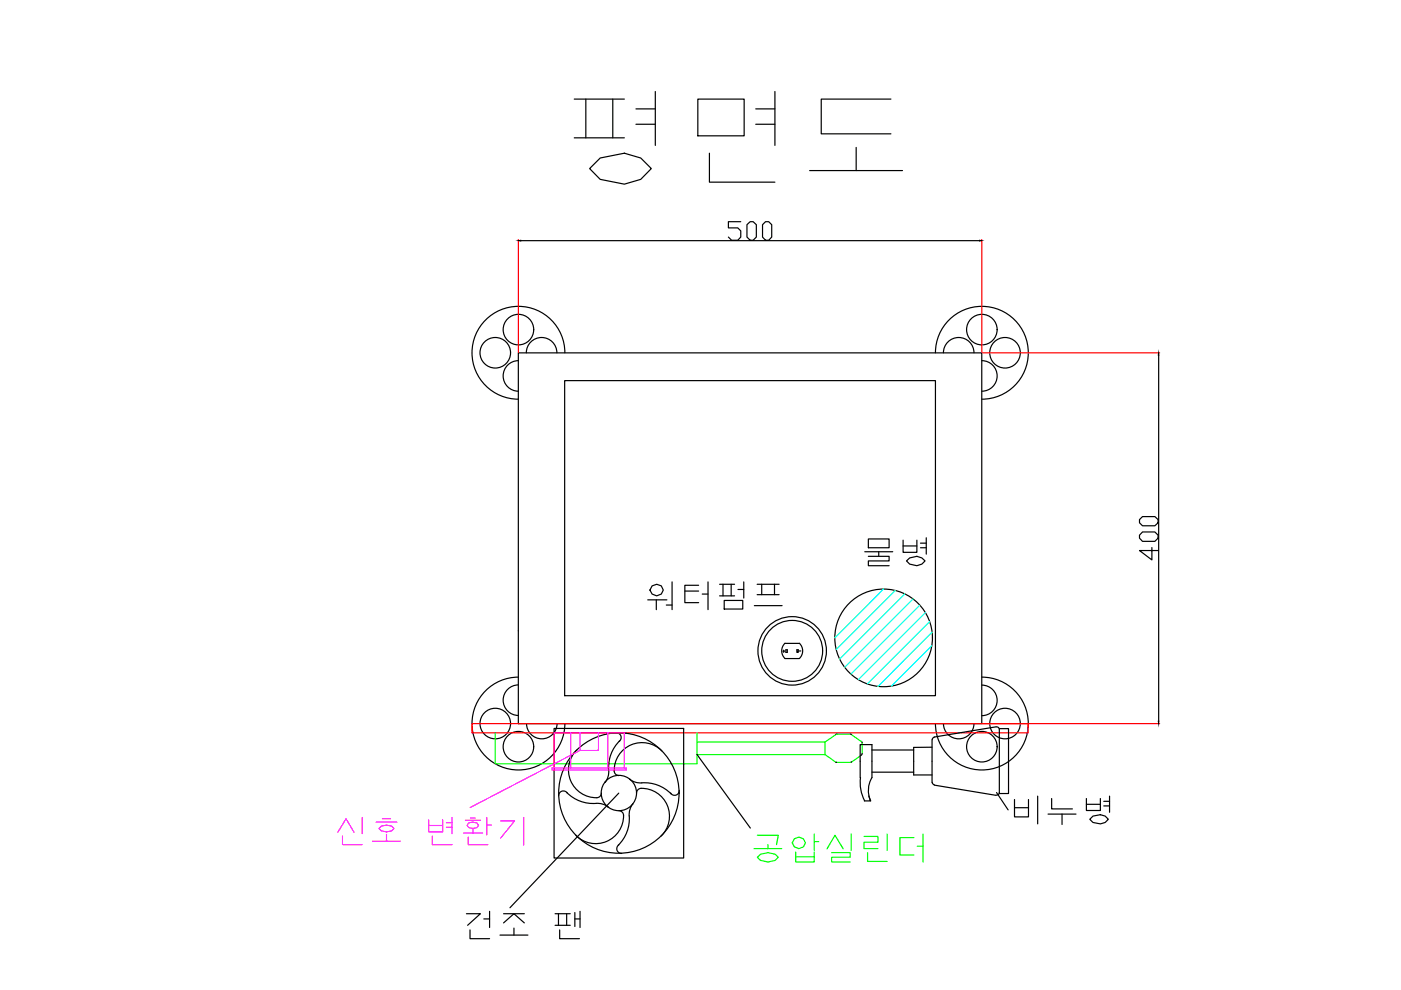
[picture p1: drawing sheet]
<svg xmlns="http://www.w3.org/2000/svg" width="297mm" height="210mm" viewBox="0 0 297 210" stroke-linecap="round" stroke-linejoin="round" font-family="sans-serif">
<defs><g id="words">
<text font-size="27.3" x="120.6" y="40.2">평면도</text>
<g font-size="10.1">
<text x="136.2" y="130.5">워터펌프</text>
<text x="213.8" y="176">비누병</text>
<text x="97.7" y="200.4">건조 팬</text>
</g>
<text font-size="10.1" fill="#0f0" x="158.7" y="184.2">공압실린더</text>
<text font-size="9.7" x="182" y="121">물병</text>
<text font-size="9.7" fill="#f0f" x="70.6" y="180.3">신호 변환기</text>
<text font-size="7.9" x="246.6" y="119.9" transform="rotate(-90 246.6 119.9)">400</text>
<text font-size="7.5" x="153.1" y="52.2">500</text>
</g></defs>
<!-- layer: 0 -->
<g fill="none" stroke="#000" stroke-width=".25">
<path d="M110.4 51h97.3M109.9 74.8h98.3v78.6h-98.3zM109.9 76.5a3.2 3.2 0 0 0-3.2 3.2 3.2 3.2 0 0 0 3.2 3.2M111.6 74.8a3.2 3.2 0 0 1 3.2-3.2 3.2 3.2 0 0 1 3.3 3.2M119.8 74.8a9.8 9.8 0 0 0-9.9-9.8 9.8 9.8 0 0 0-9.8 9.8 9.8 9.8 0 0 0 9.8 9.8M198.3 74.8a9.8 9.8 0 0 1 9.9-9.8 9.8 9.8 0 0 1 9.8 9.8 9.8 9.8 0 0 1-9.8 9.8M200 74.8a3.2 3.2 0 0 1 3.3-3.2 3.2 3.2 0 0 1 3.2 3.2M208.2 76.5a3.2 3.2 0 0 1 3.2 3.2 3.2 3.2 0 0 1-3.2 3.2M245.7 75.3v77.6M119.7 80.7h78.6v66.8h-78.6zM166 138.1h.4M166.2 137.9v.4"/>
<path d="M166.4 136.4h3.1M166.4 136.4a2.22 2.22 0 0 0 0 3.2h3.1a2.21 2.21 0 0 0 0-3.2M166.6 137.8h.3v.5h-.3zM169 137.8h.2v.5h-.2zM169.5 138h.3M109.9 143.6a9.8 9.8 0 0 0-9.8 9.8 9.8 9.8 0 0 0 9.8 9.9 9.8 9.8 0 0 0 9.9-9.9M109.9 145.2a3.2 3.2 0 0 0-3.2 3.3 3.2 3.2 0 0 0 3.2 3.2M111.6 153.4a3.2 3.2 0 0 0 3.3 3.2 3.2 3.2 0 0 0 3.2-3.2M117.5 154.4h27.4v27.5h-27.4zM122.3 159a5.9 5.9 0 0 0-1.2 6.7 5.9 5.9 0 0 0 5.8 3.4l.5-.6 .1-.4M130.7 155.4a.99 .99 0 0 1 1 .7 .99 .99 0 0 1-.5 1.1M131.4 157.1a8 8 0 0 0-2.3 6.7l-.3 1.3-.5 .8"/>
<path d="M140.3 159.2a5.9 5.9 0 0 0-6.6-1.2 5.9 5.9 0 0 0-3.4 5.8l.5 .6h.4M147.8 160l11.3 15.6M177.4 155.6l-.2 .1M180.3 155.6l.2 .1M182.6 157.2l.2 .3M182.8 159.8l-.2 .3M184.9 159h8.8M197.6 156.9v9M197.6 158.4l-3.9 .1v5.8h3.9M200 153.4a3.2 3.2 0 0 0 3.3 3.2 3.2 3.2 0 0 0 3.2-3.2M208.2 143.6a9.8 9.8 0 0 1 9.8 9.8 9.8 9.8 0 0 1-9.8 9.9 9.8 9.8 0 0 1-9.9-9.9M208.2 145.3a3.2 3.2 0 0 1 3.2 3.2 3.2 3.2 0 0 1-3.2 3.2"/>
<path d="M211.2 154.1l-13.1 2.2-.2 .1-.2 .4M211.2 154.1l.5 .1 .2 .5M211.9 154.5h1.9v13.7h-1.9M211.9 154.7v13.3M120.1 168a7.9 7.9 0 0 0 6.3 2.3M120.3 168.1a.99 .99 0 0 0-1.2-.4 .99 .99 0 0 0-.7 1M126.4 170.3l1.4 .2 1.2 .6M128.3 165.8h.1M128.9 171.1h.1M131.2 168.2l-23.1 24.3M131.2 171.9a.99 .99 0 0 1 1 .9 5.9 5.9 0 0 1-3.6 5.6 5.9 5.9 0 0 1-6.5-1.3M131.2 179.1a.99 .99 0 0 0-.4 1.2 .99 .99 0 0 0 1 .6"/>
<path d="M133.6 165.3l1.1 .5 1.4 .2M133.6 165.2h.1M134.2 170.5h.1M134.2 170.4l-.5 .8-.3 .9a8.6 8.6 0 0 1-2.3 7.1M135.9 167.1a5.9 5.9 0 0 1 5.6 3.7 5.9 5.9 0 0 1-1.3 6.5M135.9 167.1a.99 .99 0 0 0-.9 1M136.1 166a7.9 7.9 0 0 1 6.2 2.3M142.2 168.1v.1M144 167.6a.99 .99 0 0 1-.7 1 .99 .99 0 0 1-1.1-.4M177.2 161.6h.2M180.5 161.6h-.2M182.4 164.9v-7h2.5v7a5.2 5.2 0 0 0-.3 4.9"/>
<path d="M182.4 164.9v2.1l.4 1.5 .5 1.3M184.2 168.8l.4 1h-1.3M184.9 163.7h8.8M197.7 165.9l.2 .4 .2 .1M198.1 166.5l13.1 2.1"/>
<circle cx="105" cy="74.8" r="3.2"/>
<circle cx="109.9" cy="69.9" r="3.2"/>
<circle cx="208.2" cy="69.9" r="3.2"/>
<circle cx="213.1" cy="74.8" r="3.2"/>
<circle cx="168" cy="138" r="7.3"/>
<circle cx="168" cy="138" r="6.5"/>
<circle cx="187.3" cy="135.2" r="10.4"/>
<circle cx="105" cy="153.4" r="3.2"/>
<circle cx="109.9" cy="158.3" r="3.2"/>
<circle cx="208.2" cy="158.3" r="3.2"/>
<circle cx="213.1" cy="153.4" r="3.2"/>
<circle cx="131.2" cy="168.1" r="12.8"/>
<circle cx="131.2" cy="168.1" r="3.7"/>
</g>
<path d="M100.1 153.4h117.9v2h-117.9z" fill="none" stroke="#f00" stroke-width=".25"/>
<path d="M105 155.4v6.5h42.8v-6.5M147.8 160h27.1M147.8 157.3h27.1M174.9 157.3v2.7M174.9 160l2.3 1.6M177.2 155.8l-2.3 1.5M177.4 155.7h2.9M180.5 155.8l2.1 1.4M182.8 157.5v2.3M177.4 161.6h2.9M182.6 160.1l-2.1 1.5" fill="none" stroke="#0f0" stroke-width=".25"/>
<!-- layer: signal_generator -->
<path d="M121 155.4v7.4M123 155.4v3.7M123 159.1l-23.3 12.1M126.9 155.4v3.7h-3.9M128.9 155.4v7.4M117.1 162.8h15.7v.5h-15.7zM117.5 162.8v-7.4h14.9v7.4" fill="none" stroke="#f0f" stroke-width=".25"/>
<!-- layer: 0 -->
<path d="M187.3 124.9l-10.3 10.4M189.8 125.2l-12.5 12.5M191.9 125.9l-13.9 13.9M193.6 127l-14.5 14.5M195 128.3l-14.6 14.6M196.2 129.9l-14.2 14.2M197.1 131.8l-13.2 13.2M197.6 136.9l-8.6 8.6M197.6 134l-11.5 11.6" fill="none" stroke="#0ff" stroke-width=".25"/>
<path d="M109.9 50.8v23.9M208.2 50.8v23.9M208.3 74.8h37.6M208.3 153.4h37.6" fill="none" stroke="#f00" stroke-width=".25"/>
<path d="M109.9 51l.5-.1v.2zM207.7 50.9l.5 .1-.5 .1zM245.7 74.8v.5h-.1zM245.6 152.9h.1v.5z" fill="#000" stroke="#000" stroke-width=".21"/>
<use href="#words"/>
</svg>
